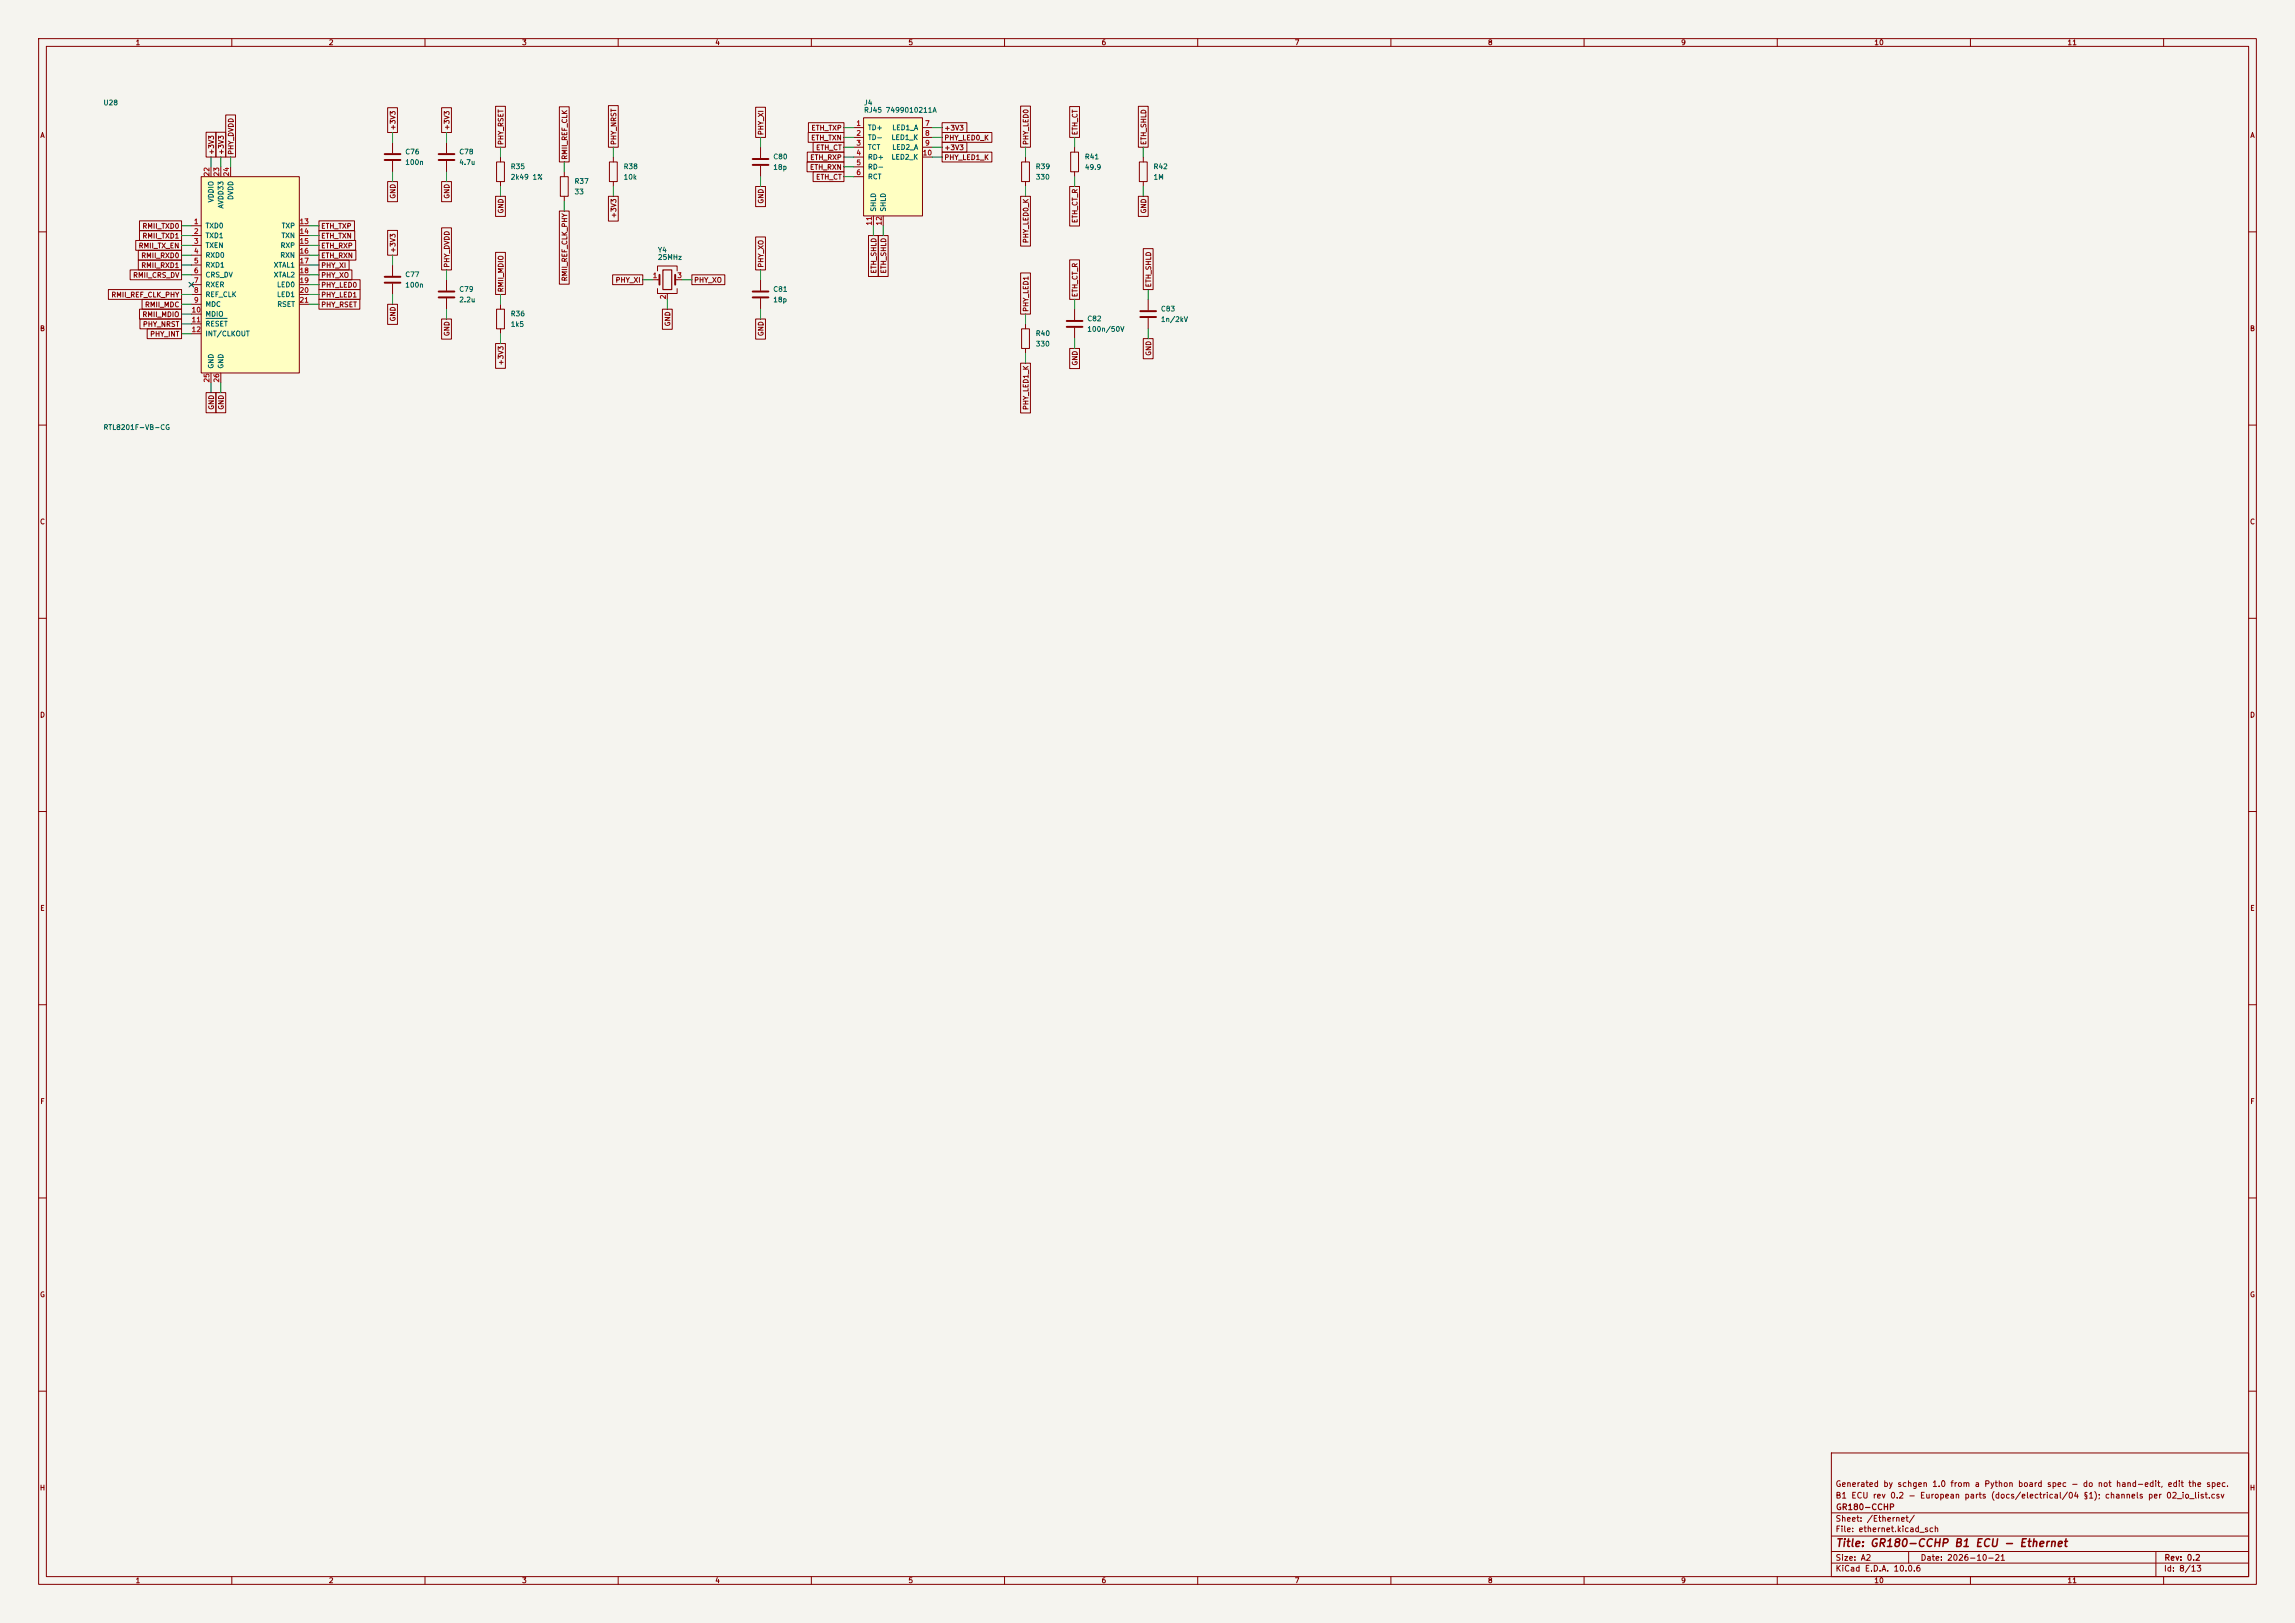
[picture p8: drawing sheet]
<svg xmlns="http://www.w3.org/2000/svg" width="594mm" height="420mm" viewBox="0 0 594 420" stroke-linecap="round" stroke-linejoin="round" font-family="sans-serif">
<defs><g id="words">
<text font-size="2" fill="#840000" x="475" y="400.8">Title: GR180-CCHP B1 ECU - Ethernet</text>
<g font-size="1.5" fill="#840000">
<text x="475" y="388.1">B1 ECU rev 0.2 - European parts (docs/electrical/04 §1); channels per 02_io_list.csv</text>
<text x="475" y="385.1">Generated by schgen 1.0 from a Python board spec - do not hand-edit, edit the spec.</text>
<text x="475" y="394.1">Sheet: /Ethernet/</text>
<text x="475.1" y="391.1">GR180-CCHP</text>
<text x="475" y="396.8">File: ethernet.kicad_sch</text>
<text x="475" y="407">KiCad E.D.A. 10.0.6</text>
<text x="475" y="404.2">Size: A2</text>
<text x="497" y="404.2">Date: 2026-10-21</text>
<text x="560" y="407">Id: 8/13</text>
<text x="560.1" y="404.2">Rev: 0.2</text>
</g>
<g font-size="1.3" fill="#840000">
<text x="35" y="12">1</text>
<text x="85" y="12">2</text>
<text x="135" y="12">3</text>
<text x="185" y="12">4</text>
<text x="235" y="12">5</text>
<text x="285" y="12">6</text>
<text x="335" y="12">7</text>
<text x="385" y="12">8</text>
<text x="435" y="12">9</text>
<text x="485" y="12">10</text>
<text x="535" y="12">11</text>
<text x="10.3" y="36">A</text>
<text x="102.7" y="33.8" transform="rotate(-90 102.7 33.8)">+3V3</text>
<text x="116.6" y="33.8" transform="rotate(-90 116.6 33.8)">+3V3</text>
<text x="197.9" y="35.1" transform="rotate(-90 197.9 35.1)">PHY_XI</text>
<text x="209.9" y="34.1">ETH_TXP</text>
<text x="244.3" y="34.1">+3V3</text>
<text x="279.2" y="35.1" transform="rotate(-90 279.2 35.1)">ETH_CT</text>
<text x="582.3" y="36">A</text>
<text x="55.7" y="40.2" transform="rotate(-90 55.7 40.2)">+3V3</text>
<text x="58.2" y="40.2" transform="rotate(-90 58.2 40.2)">+3V3</text>
<text x="60.7" y="40.2" transform="rotate(-90 60.7 40.2)">PHY_DVDD</text>
<text x="130.6" y="37.7" transform="rotate(-90 130.6 37.7)">PHY_RSET</text>
<text x="147.1" y="41.5" transform="rotate(-90 147.1 41.5)">RMII_REF_CLK</text>
<text x="159.8" y="37.7" transform="rotate(-90 159.8 37.7)">PHY_NRST</text>
<text x="209.6" y="41.7">ETH_RXP</text>
<text x="209.8" y="36.6">ETH_TXN</text>
<text x="211.1" y="39.2">ETH_CT</text>
<text x="244.3" y="41.7">PHY_LED1_K</text>
<text x="244.3" y="39.2">+3V3</text>
<text x="244.3" y="36.6">PHY_LED0_K</text>
<text x="266.5" y="37.7" transform="rotate(-90 266.5 37.7)">PHY_LED0</text>
<text x="297" y="37.7" transform="rotate(-90 297 37.7)">ETH_SHLD</text>
<text x="209.5" y="44.2">ETH_RXN</text>
<text x="211.1" y="46.8">ETH_CT</text>
<text x="102.7" y="51.6" transform="rotate(-90 102.7 51.6)">GND</text>
<text x="116.6" y="51.6" transform="rotate(-90 116.6 51.6)">GND</text>
<text x="197.9" y="52.8" transform="rotate(-90 197.9 52.8)">GND</text>
<text x="36.7" y="59.5">RMII_TXD0</text>
<text x="83" y="59.5">ETH_TXP</text>
<text x="130.6" y="55.4" transform="rotate(-90 130.6 55.4)">GND</text>
<text x="159.8" y="56.6" transform="rotate(-90 159.8 56.6)">+3V3</text>
<text x="279.2" y="57.9" transform="rotate(-90 279.2 57.9)">ETH_CT_R</text>
<text x="297" y="55.4" transform="rotate(-90 297 55.4)">GND</text>
<text x="35.8" y="64.6">RMII_TX_EN</text>
<text x="36.7" y="62">RMII_TXD1</text>
<text x="83" y="62">ETH_TXN</text>
<text x="83" y="64.6">ETH_RXP</text>
<text x="102.7" y="65.6" transform="rotate(-90 102.7 65.6)">+3V3</text>
<text x="266.5" y="63.1" transform="rotate(-90 266.5 63.1)">PHY_LED0_K</text>
<text x="36.4" y="67.1">RMII_RXD0</text>
<text x="36.4" y="69.6">RMII_RXD1</text>
<text x="83" y="67.1">ETH_RXN</text>
<text x="83" y="69.6">PHY_XI</text>
<text x="116.6" y="69.4" transform="rotate(-90 116.6 69.4)">PHY_DVDD</text>
<text x="197.9" y="69.4" transform="rotate(-90 197.9 69.4)">PHY_XO</text>
<text x="227.1" y="70.9" transform="rotate(-90 227.1 70.9)">ETH_SHLD</text>
<text x="229.7" y="70.9" transform="rotate(-90 229.7 70.9)">ETH_SHLD</text>
<text x="28.7" y="77.3">RMII_REF_CLK_PHY</text>
<text x="34.3" y="72.2">RMII_CRS_DV</text>
<text x="83" y="72.2">PHY_XO</text>
<text x="83" y="74.7">PHY_LED0</text>
<text x="83" y="77.3">PHY_LED1</text>
<text x="130.6" y="75.8" transform="rotate(-90 130.6 75.8)">RMII_MDIO</text>
<text x="147.1" y="72.9" transform="rotate(-90 147.1 72.9)">RMII_REF_CLK_PHY</text>
<text x="159.2" y="73.4">PHY_XI</text>
<text x="179.5" y="73.4">PHY_XO</text>
<text x="279.2" y="77" transform="rotate(-90 279.2 77)">ETH_CT_R</text>
<text x="298.2" y="74.5" transform="rotate(-90 298.2 74.5)">ETH_SHLD</text>
<text x="36.7" y="82.3">RMII_MDIO</text>
<text x="37.4" y="79.8">RMII_MDC</text>
<text x="83" y="79.8">PHY_RSET</text>
<text x="102.7" y="83.3" transform="rotate(-90 102.7 83.3)">GND</text>
<text x="266.5" y="80.8" transform="rotate(-90 266.5 80.8)">PHY_LED1</text>
<text x="10.2" y="86">B</text>
<text x="36.9" y="84.9">PHY_NRST</text>
<text x="38.7" y="87.4">PHY_INT</text>
<text x="116.6" y="87.1" transform="rotate(-90 116.6 87.1)">GND</text>
<text x="173.8" y="84.6" transform="rotate(-90 173.8 84.6)">GND</text>
<text x="197.9" y="87.1" transform="rotate(-90 197.9 87.1)">GND</text>
<text x="582.2" y="86">B</text>
<text x="130.6" y="94.7" transform="rotate(-90 130.6 94.7)">+3V3</text>
<text x="279.2" y="94.7" transform="rotate(-90 279.2 94.7)">GND</text>
<text x="298.2" y="92.2" transform="rotate(-90 298.2 92.2)">GND</text>
<text x="55.7" y="106.2" transform="rotate(-90 55.7 106.2)">GND</text>
<text x="58.2" y="106.2" transform="rotate(-90 58.2 106.2)">GND</text>
<text x="266.5" y="106.2" transform="rotate(-90 266.5 106.2)">PHY_LED1_K</text>
<text x="10.2" y="136">C</text>
<text x="582.2" y="136">C</text>
<text x="10.2" y="186">D</text>
<text x="582.2" y="186">D</text>
<text x="10.3" y="236">E</text>
<text x="582.3" y="236">E</text>
<text x="10.3" y="286">F</text>
<text x="582.3" y="286">F</text>
<text x="10.2" y="336">G</text>
<text x="582.2" y="336">G</text>
<text x="10.2" y="386">H</text>
<text x="582.2" y="386">H</text>
<text x="35" y="410">1</text>
<text x="85" y="410">2</text>
<text x="135" y="410">3</text>
<text x="185" y="410">4</text>
<text x="235" y="410">5</text>
<text x="285" y="410">6</text>
<text x="335" y="410">7</text>
<text x="385" y="410">8</text>
<text x="435" y="410">9</text>
<text x="485" y="410">10</text>
<text x="535" y="410">11</text>
</g>
<g font-size="1.3" fill="#006464">
<text x="26.7" y="27.5">U28</text>
<text x="223.5" y="27.5">J4</text>
<text x="223.5" y="29.4">RJ45 7499010211A</text>
<text x="224.5" y="34">TD+</text>
<text x="230.8" y="34">LED1_A</text>
<text x="104.8" y="40.2">C76</text>
<text x="118.7" y="40.2">C78</text>
<text x="200" y="41.5">C80</text>
<text x="224.5" y="36.5">TD-</text>
<text x="224.5" y="39.1">TCT</text>
<text x="224.5" y="41.6">RD+</text>
<text x="230.6" y="36.5">LED1_K</text>
<text x="230.6" y="41.6">LED2_K</text>
<text x="230.8" y="39.1">LED2_A</text>
<text x="280.7" y="41.5">R41</text>
<text x="104.8" y="43">100n</text>
<text x="118.7" y="43">4.7u</text>
<text x="132.1" y="44.1">R35</text>
<text x="132.1" y="46.8">2k49 1%</text>
<text x="148.6" y="47.9">R37</text>
<text x="161.3" y="44.1">R38</text>
<text x="161.3" y="46.8">10k</text>
<text x="200" y="44.2">18p</text>
<text x="224.5" y="44.1">RD-</text>
<text x="224.5" y="46.7">RCT</text>
<text x="268" y="44.1">R39</text>
<text x="268" y="46.8">330</text>
<text x="280.7" y="44.2">49.9</text>
<text x="298.4" y="44.1">R42</text>
<text x="298.4" y="46.8">1M</text>
<text x="55.6" y="52.5" transform="rotate(-90 55.6 52.5)">VDDIO</text>
<text x="60.7" y="51.9" transform="rotate(-90 60.7 51.9)">DVDD</text>
<text x="148.6" y="50.6">33</text>
<text x="53.1" y="59.4">TXD0</text>
<text x="58.1" y="54.1" transform="rotate(-90 58.1 54.1)">AVDD33</text>
<text x="72.8" y="59.4">TXP</text>
<text x="227" y="54.9" transform="rotate(-90 227 54.9)">SHLD</text>
<text x="229.6" y="54.9" transform="rotate(-90 229.6 54.9)">SHLD</text>
<text x="53.1" y="61.9">TXD1</text>
<text x="53.1" y="64.5">TXEN</text>
<text x="72.5" y="64.5">RXP</text>
<text x="72.7" y="61.9">TXN</text>
<text x="170.2" y="65.6">Y4</text>
<text x="53.1" y="67">RXD0</text>
<text x="53.1" y="69.5">RXD1</text>
<text x="70.7" y="69.5">XTAL1</text>
<text x="72.4" y="67">RXN</text>
<text x="104.8" y="72">C77</text>
<text x="170.2" y="67.5">25MHz</text>
<text x="53.1" y="72.1">CRS_DV</text>
<text x="53.1" y="74.6">RXER</text>
<text x="53.1" y="77.2">REF_CLK</text>
<text x="70.7" y="72.1">XTAL2</text>
<text x="71.6" y="74.6">LED0</text>
<text x="71.6" y="77.2">LED1</text>
<text x="104.8" y="74.7">100n</text>
<text x="118.7" y="75.8">C79</text>
<text x="200" y="75.8">C81</text>
<text x="53.1" y="79.7">MDC</text>
<text x="53.1" y="82.2">MDIO</text>
<text x="71.6" y="79.7">RSET</text>
<text x="118.7" y="78.5">2.2u</text>
<text x="132.1" y="82.2">R36</text>
<text x="200" y="78.5">18p</text>
<text x="281.3" y="83.4">C82</text>
<text x="300.3" y="80.9">C83</text>
<text x="300.3" y="83.6">1n/2kV</text>
<text x="53.1" y="84.8">RESET</text>
<text x="53.1" y="87.3">INT/CLKOUT</text>
<text x="132.1" y="84.9">1k5</text>
<text x="268" y="87.2">R40</text>
<text x="268" y="90">330</text>
<text x="281.3" y="86.1">100n/50V</text>
<text x="55.6" y="95.5" transform="rotate(-90 55.6 95.5)">GND</text>
<text x="58.1" y="95.5" transform="rotate(-90 58.1 95.5)">GND</text>
<text x="26.7" y="111.5">RTL8201F-VB-CG</text>
</g>
<g font-size="1.3" fill="#a90000">
<text x="221.5" y="32.9">1</text>
<text x="221.5" y="35.4">2</text>
<text x="239.3" y="32.9">7</text>
<text x="239.3" y="35.4">8</text>
<text x="221.5" y="38">3</text>
<text x="221.5" y="40.5">4</text>
<text x="238.7" y="40.5">10</text>
<text x="239.3" y="38">9</text>
<text x="54.5" y="45.8" transform="rotate(-90 54.5 45.8)">22</text>
<text x="57" y="45.8" transform="rotate(-90 57 45.8)">23</text>
<text x="59.6" y="45.8" transform="rotate(-90 59.6 45.8)">24</text>
<text x="221.5" y="43">5</text>
<text x="221.5" y="45.6">6</text>
<text x="50.1" y="58.3">1</text>
<text x="77.4" y="58.3">13</text>
<text x="225.9" y="58.5" transform="rotate(-90 225.9 58.5)">11</text>
<text x="228.5" y="58.5" transform="rotate(-90 228.5 58.5)">12</text>
<text x="50.1" y="60.8">2</text>
<text x="50.1" y="63.4">3</text>
<text x="50.1" y="65.9">4</text>
<text x="77.4" y="60.8">14</text>
<text x="77.4" y="63.4">15</text>
<text x="77.4" y="65.9">16</text>
<text x="50.1" y="68.4">5</text>
<text x="50.1" y="71">6</text>
<text x="77.4" y="68.4">17</text>
<text x="77.4" y="71">18</text>
<text x="50.1" y="73.5">7</text>
<text x="50.1" y="76.1">8</text>
<text x="77.4" y="73.5">19</text>
<text x="77.4" y="76.1">20</text>
<text x="168.8" y="72.3">1</text>
<text x="172.6" y="77.6" transform="rotate(-90 172.6 77.6)">2</text>
<text x="175.2" y="72.3">3</text>
<text x="49.5" y="81.1">10</text>
<text x="49.5" y="83.7">11</text>
<text x="50.1" y="78.6">9</text>
<text x="77.4" y="78.6">21</text>
<text x="49.5" y="86.2">12</text>
<text x="54.5" y="99.1" transform="rotate(-90 54.5 99.1)">25</text>
<text x="57" y="99.1" transform="rotate(-90 57 99.1)">26</text>
</g>
</g></defs>
<path d="M0 0h594v420h-594z" fill="#f5f4ef" stroke="#f5f4ef" stroke-width=".26"/>
<g fill="none" stroke="#840000" stroke-width=".26">
<path d="M10 10h574v400h-574zM12 12h570v396h-570zM60 10v2M110 10v2M160 10v2M210 10v2M260 10v2M310 10v2M360 10v2M410 10v2M460 10v2M510 10v2"/>
<path d="M560 10v2M101.6 36.8v2.8M101.6 41.7v2.8M10 60h2M582 60h2M10 110h2M582 110h2M10 160h2M582 160h2M10 210h2M582 210h2M10 260h2"/>
<path d="M582 260h2M10 310h2M582 310h2M10 360h2M474 376h108v32h-108zM582 360h2M474 397.5h108M474 391.5h108M60 408v2M110 408v2M160 408v2M210 408v2"/>
<path d="M260 408v2M310 408v2M360 408v2M410 408v2M460 408v2M474 404.5h108M474 401.5h108M494 401.5v3M510 408v2M558 401.5v6.5M560 408v2"/>
</g>
<path d="M99.6 39.9h4M99.6 41.4h4" fill="none" stroke="#840000" stroke-width=".51"/>
<path d="M223.5 30.5h15.3v25.4h-15.3z" fill="#ffffc2"/>
<g fill="none" stroke="#840000" stroke-width=".26">
<path d="M196.8 38.1v2.8M221 33h2.5M221 35.6h2.5M221 38.1h2.5M223.5 30.5h15.3v25.4h-15.3zM238.8 33h2.5M238.8 35.6h2.5M238.8 38.1h2.5M277.1 39.4h2v5.1h-2zM278.1 38.1v1.3M128.5 41.9h2.1v5.1h-2.1zM129.5 40.6v1.3"/>
<path d="M129.5 47v1.3M145 45.7h2.1v5.1h-2.1zM146 44.5v1.2M146 50.8v1.3M157.7 41.9h2.1v5.1h-2.1zM158.7 40.6v1.3M158.7 47v1.3M196.8 42.9v2.8M221 40.6h2.5M221 43.2h2.5M221 45.7h2.5M226.1 55.9v2.5"/>
<path d="M228.6 55.9v2.5M238.8 40.6h2.5M264.4 41.9h2v5.1h-2zM265.4 40.6v1.3M265.4 47v1.3M278.1 44.5v1.2M294.9 41.9h2v5.1h-2zM295.9 40.6v1.3M295.9 47v1.3M101.6 68.6v2.8M101.6 73.4v2.8M115.6 72.4v2.8"/>
<path d="M115.6 77.2v2.8M129.5 78.7v1.3M168.9 72.4h1.8M170.2 70.1v-1.3h5.1v1.3M170.2 74.7v1.2h5.1v-1.2M172.7 75.9v1.6M174.8 72.4h1.7M196.8 72.4v2.8M196.8 77.2v2.8M297.2 77.5v2.8M128.5 80h2.1v5.1h-2.1zM129.5 85.1v1.3"/>
<path d="M264.4 85.1h2v5.1h-2zM265.4 83.8v1.3M265.4 90.2v1.2M278.1 80v2.8M278.1 84.8v2.8M297.2 82.3v2.8"/>
</g>
<g fill="none" stroke="#840000" stroke-width=".51">
<path d="M194.8 41.1h4.1M194.8 42.7h4.1M99.6 71.6h4M99.6 73.2h4M113.5 75.4h4.1M113.5 77h4.1M170.7 71.1v2.6M174.8 71.1v2.6M194.8 75.4h4.1M194.8 77h4.1M276.1 83.1h4.1M276.1 84.6h4.1"/>
<path d="M295.1 80.5h4.1M295.1 82h4.1"/>
</g>
<path d="M171.6 69.9h2.3v5h-2.3z" fill="none" stroke="#840000" stroke-width=".3"/>
<path d="M52.1 45.7h25.4v50.8h-25.4z" fill="#ffffc2"/>
<g fill="none" stroke="#840000" stroke-width=".26">
<path d="M53.3 34.2h2.6v6.4h-2.6zM55.9 34.2h2.5v6.4h-2.5zM58.4 29.8h2.6v10.8h-2.6zM100.3 27.9h2.6v6.4h-2.6zM114.3 27.9h2.5v6.4h-2.5zM115.6 36.8v2.8M128.3 27.5h2.5v10.6h-2.5zM144.8 27.6h2.5v14.3h-2.5zM157.5 27.3h2.5v10.8h-2.5zM195.6 27.8h2.5v7.8h-2.5zM208.9 39.4h9.5v2.5h-9.5zM209.2 34.3h9.2v2.5h-9.2z"/>
<path d="M209.2 31.7h9.2v2.6h-9.2zM210.5 36.8h7.9v2.6h-7.9zM243.8 39.4h12.9v2.5h-12.9zM243.8 36.8h6.5v2.6h-6.5zM243.8 34.3h12.9v2.5h-12.9zM243.8 31.7h6.5v2.6h-6.5zM264.2 27.5h2.5v10.6h-2.5zM276.9 27.6h2.5v8h-2.5zM294.6 27.5h2.6v10.6h-2.6zM36.1 57.1h10.9v2.6h-10.9zM36.1 59.7h10.9v2.5h-10.9zM49.5 58.4h2.6"/>
<path d="M52.1 45.7h25.4v50.8h-25.4zM54.6 43.2v2.5M57.1 43.2v2.5M59.7 43.2v2.5M77.5 58.4h2.5M82.5 59.7h9.3v2.5h-9.3zM82.5 57.1h9.2v2.6h-9.2zM100.3 47h2.6v5.2h-2.6zM100.3 59.6h2.6v6.4h-2.6zM114.3 47h2.5v5.2h-2.5zM114.3 59h2.5v10.9h-2.5zM115.6 41.7v2.8"/>
<path d="M128.3 50.8h2.5v5.2h-2.5zM144.8 54.6h2.5v18.9h-2.5zM157.5 50.8h2.5v6.4h-2.5zM195.6 48.3h2.5v5.2h-2.5zM208.9 41.9h9.5v2.6h-9.5zM210.5 44.4h7.9v2.6h-7.9zM264.2 50.8h2.5v12.9h-2.5zM276.9 48.3h2.5v10.2h-2.5zM294.6 50.8h2.6v5.2h-2.6zM28.1 74.9h18.9v2.6h-18.9zM33.7 69.8h13.3v2.6h-13.3zM35.1 62.2h11.9v2.6h-11.9z"/>
<path d="M35.8 64.8h11.2v2.5h-11.2zM35.8 67.3h11.2v2.6h-11.2zM36.8 77.5h10.2v2.5h-10.2zM49.5 61h2.6M49.5 63.5h2.6M49.5 66h2.6M49.5 68.6h2.6M49.5 71.1h2.6M49.5 73.7h2.6M49.5 76.2h2.6M49.5 78.7h2.6M77.5 61h2.5"/>
<path d="M77.5 63.5h2.5M77.5 66h2.5M77.5 68.6h2.5M77.5 71.1h2.5M77.5 73.7h2.5M77.5 76.2h2.5M77.5 78.7h2.5M82.5 62.2h9.5v2.6h-9.5zM82.5 64.8h9.6v2.5h-9.6zM82.5 67.3h7.9v2.6h-7.9zM82.5 77.5h10.6v2.5h-10.6zM82.5 69.8h8.6v2.6h-8.6z"/>
<path d="M82.5 72.4h10.7v2.5h-10.7zM82.5 74.9h10.7v2.6h-10.7zM100.3 78.7h2.6v5.2h-2.6zM128.3 65.3h2.5v10.9h-2.5zM158.6 71.1h7.8v2.6h-7.8zM179.1 71.1h8.5v2.6h-8.5zM195.6 61.3h2.5v8.6h-2.5zM224.8 61h2.5v10.5h-2.5zM227.3 61h2.6v10.5h-2.6zM264.2 70.6h2.5v10.7h-2.5zM276.9 67.2h2.5v10.3h-2.5zM295.9 64.3h2.6v10.6h-2.6z"/>
<path d="M36.1 80h10.9v2.6h-10.9zM36.2 82.5h10.8v2.6h-10.8zM38.1 85.1h8.9v2.5h-8.9zM49.5 81.3h2.6M49.5 83.8h2.6M49.5 86.4h2.6M54.6 96.5v2.6M57.1 96.5v2.6M114.3 82.6h2.5v5.2h-2.5zM128.3 88.9h2.5v6.4h-2.5zM171.4 80h2.6v5.2h-2.6zM195.6 82.6h2.5v5.2h-2.5z"/>
<path d="M264.2 94h2.5v12.9h-2.5zM276.9 90.2h2.5v5.2h-2.5zM295.9 87.6h2.6v5.2h-2.6zM53.3 101.6h2.6v5.2h-2.6zM55.9 101.6h2.5v5.2h-2.5z"/>
</g>
<path d="M53.3 82.4h5.5" fill="none" stroke="#006464" stroke-width=".26"/>
<path d="M113.5 39.9h4.1M113.5 41.4h4.1" fill="none" stroke="#840000" stroke-width=".51"/>
<g fill="none" stroke="#009600" stroke-width=".26">
<path d="M101.6 34.3v2.5M115.6 34.3v2.5M129.5 38.1v2.5M158.7 38.1v2.5M196.8 35.6v2.5M218.4 35.6h2.6M218.4 38.1h2.6M218.4 33h2.6M241.3 35.6h2.5M241.3 38.1h2.5M241.3 33h2.5M265.4 38.1v2.5"/>
<path d="M278.1 35.6v2.5M295.9 38.1v2.5M47 58.4h2.5M54.6 40.6v2.6M57.1 40.6v2.6M59.7 40.6v2.6M80 58.4h2.5M101.6 44.5v2.5M115.6 44.5v2.5M129.5 48.3v2.5M146 41.9v2.6M146 52.1v2.5"/>
<path d="M158.7 48.3v2.5M196.8 45.7v2.6M218.4 40.6h2.6M218.4 43.2h2.6M218.4 45.7h2.6M226.1 58.4v2.6M228.6 58.4v2.6M241.3 40.6h2.5M265.4 48.3v2.5M278.1 45.7v2.6M295.9 48.3v2.5M47 68.6h2.5"/>
<path d="M47 66h2.5M47 63.5h2.5M47 61h2.5M47 78.7h2.5M47 76.2h2.5M47 71.1h2.5M80 68.6h2.5M80 66h2.5M80 63.5h2.5M80 61h2.5M80 78.7h2.5M80 76.2h2.5"/>
<path d="M80 73.7h2.5M80 71.1h2.5M101.6 66v2.6M101.6 76.2v2.5M115.6 69.9v2.5M129.5 76.2v2.5M166.4 72.4h2.5M172.7 77.5v2.5M176.5 72.4h2.6M196.8 69.9v2.5M278.1 77.5v2.5M297.2 74.9v2.6"/>
<path d="M47 86.4h2.5M47 83.8h2.5M47 81.3h2.5M54.6 99.1v2.5M57.1 99.1v2.5M115.6 80v2.6M129.5 86.4v2.5M196.8 80v2.6M265.4 81.3v2.5M265.4 91.4v2.6M278.1 87.6v2.6M297.2 85.1v2.5"/>
</g>
<path d="M48.9 73.1l1.2 1.2M50.1 73.1l-1.2 1.2" fill="none" stroke="#000084" stroke-width=".26"/>
<use href="#words"/>
</svg>
